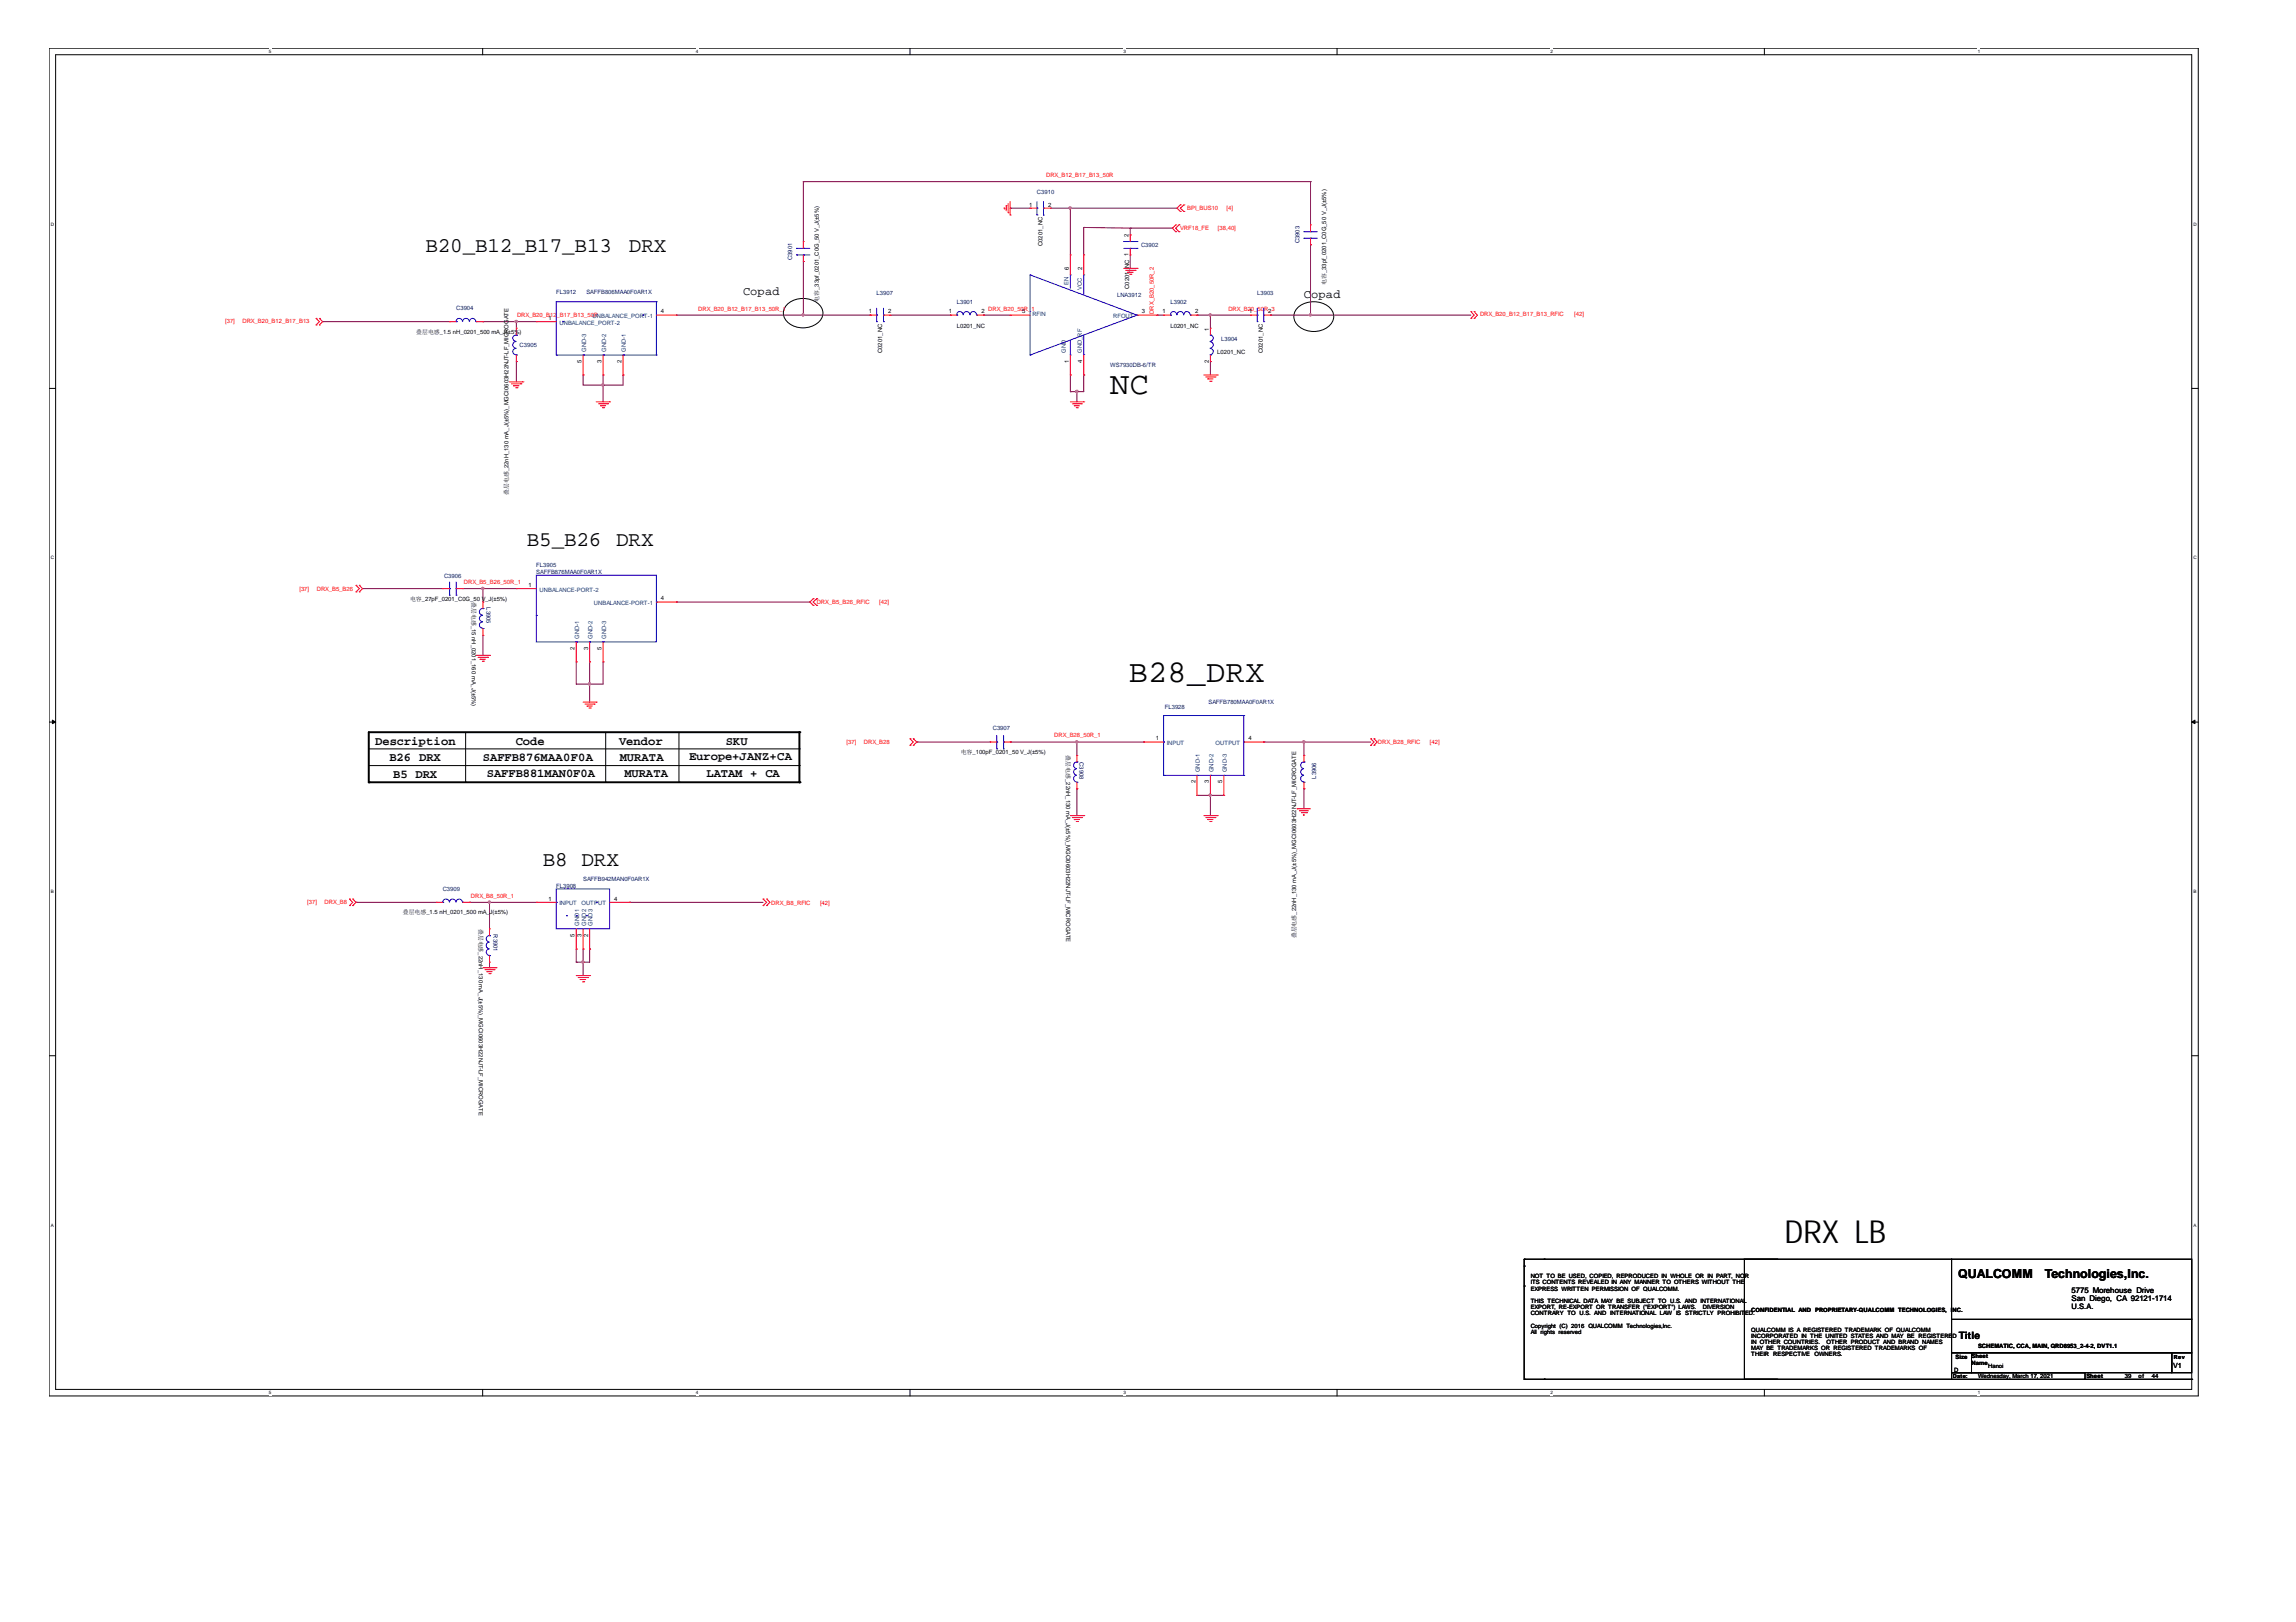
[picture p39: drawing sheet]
<svg xmlns="http://www.w3.org/2000/svg" width="297mm" height="210mm" viewBox="0 0 297 210" stroke-linecap="round" stroke-linejoin="round" font-family="sans-serif">
<defs><g id="words">
<g font-size="4.1">
<text x="143.6" y="51">NC</text>
<text x="146.1" y="88.3">B28_DRX</text>
<text x="230.9" y="160.8">DRX LB</text>
</g>
<g font-size="2.7">
<text x="55" y="32.6">B20_B12_B17_B13</text>
<text x="81.4" y="32.6">DRX</text>
<text x="68.2" y="70.6">B5_B26 DRX</text>
<text x="70.2" y="112">B8 DRX</text>
</g>
<g font-size="1.6">
<text x="96.1" y="38.1">Copad</text>
<text x="168.7" y="38.5">Copad</text>
<text x="48.6" y="96.4">Description</text>
<text x="50.4" y="98.5">B26 DRX</text>
<text x="50.9" y="100.7">B5 DRX</text>
<text x="62.5" y="98.5">SAFFB876MAA0F0A</text>
<text x="63" y="100.5">SAFFB881MAN0F0A</text>
<text x="66.7" y="96.4">Code</text>
<text x="80.1" y="96.4">Vendor</text>
<text x="80.2" y="98.5">MURATA</text>
<text x="80.8" y="100.6">MURATA</text>
<text x="89.2" y="98.4">Europe+JANZ+CA</text>
<text x="91.4" y="100.5">LATAM + CA</text>
<text x="93.9" y="96.4">SKU</text>
<text x="253.3" y="165.4">QUALCOMM</text>
<text x="264.5" y="165.4">Technologies,Inc.</text>
</g>
<text font-size="1.3" x="253.4" y="173.3">Title</text>
<g font-size="1">
<text x="268" y="167.3">5775 Morehouse Drive</text>
<text x="268" y="169.4">U.S.A.</text>
<text x="268" y="168.4">San Diego, CA 92121-1714</text>
</g>
<text font-size=".9" x="281.1" y="177">V1</text>
<g font-size=".8" fill="#f00">
<text x="135.3" y="22.9">DRX_B12_B17_B13_50R</text>
<text x="152.7" y="29.8">VRF18_FE</text>
<text x="153.6" y="27.1">BPI_BUS10</text>
<text x="157.6" y="29.8">[38,40]</text>
<text x="158.7" y="27.1">[4]</text>
<text x="29.1" y="41.8">[37]</text>
<text x="31.4" y="41.8">DRX_B20_B12_B17_B13</text>
<text x="66.9" y="41">DRX_B20_B12_B17_B13_50R</text>
<text x="90.3" y="40.2">DRX_B20_B12_B17_B13_50R_1</text>
<text x="127.8" y="40.2">DRX_B20_50R_1</text>
<text x="149.3" y="40.6" transform="rotate(-90 149.3 40.6)">DRX_B20_50R_2</text>
<text x="158.9" y="40.2">DRX_B20_50R_3</text>
<text x="191.5" y="41">DRX_B20_B12_B17_B13_RFIC</text>
<text x="203.7" y="41">[42]</text>
<text x="38.7" y="76.5">[37]</text>
<text x="41" y="76.5">DRX_B5_B26</text>
<text x="60" y="75.6">DRX_B5_B26_50R_1</text>
<text x="105.7" y="78.1">DRX_B5_B26_RFIC</text>
<text x="113.7" y="78.1">[42]</text>
<text x="136.4" y="95.4">DRX_B28_50R_1</text>
<text x="109.5" y="96.2">[37]</text>
<text x="111.8" y="96.2">DRX_B28</text>
<text x="178.3" y="96.3">DRX_B28_RFIC</text>
<text x="185" y="96.3">[42]</text>
<text x="39.8" y="117">[37]</text>
<text x="42" y="117">DRX_B8</text>
<text x="60.9" y="116.2">DRX_B8_50R_1</text>
<text x="99.8" y="117.2">DRX_B8_RFIC</text>
<text x="106.1" y="117.2">[42]</text>
</g>
<g font-size=".8">
<text x="133.1" y="26.7">1</text>
<text x="135.6" y="26.7">2</text>
<text x="134.9" y="31.8" transform="rotate(-90 134.9 31.8)">C0201_NC</text>
<text x="138.3" y="35" transform="rotate(-90 138.3 35)">6</text>
<text x="140" y="35" transform="rotate(-90 140 35)">2</text>
<text x="146" y="30.7" transform="rotate(-90 146 30.7)">2</text>
<text x="71" y="41.4">1</text>
<text x="85.5" y="40.6">4</text>
<text x="105.9" y="39" transform="rotate(-90 105.9 39)">电容_33pf_0201_C0G_50 V_J(±5%)</text>
<text x="112.4" y="40.6">1</text>
<text x="114.9" y="40.6">2</text>
<text x="122.8" y="40.6">1</text>
<text x="127" y="40.6">2</text>
<text x="132.2" y="40.6">5</text>
<text x="146.1" y="37.4" transform="rotate(-90 146.1 37.4)">C0201_NC 1</text>
<text x="147.7" y="40.6">3</text>
<text x="150.4" y="40.6">1</text>
<text x="154.6" y="40.6">2</text>
<text x="161.6" y="40.6">1</text>
<text x="164.1" y="40.6">2</text>
<text x="171.6" y="36.9" transform="rotate(-90 171.6 36.9)">电容_33pf_0201_C0G_50 V_J(±5%)</text>
<text x="53.8" y="43.2">叠层电感_1.5 nH_0201_500 mA_J(±5%)</text>
<text x="75.2" y="47" transform="rotate(-90 75.2 47)">5</text>
<text x="77.8" y="47" transform="rotate(-90 77.8 47)">3</text>
<text x="80.4" y="47" transform="rotate(-90 80.4 47)">2</text>
<text x="114.1" y="45.7" transform="rotate(-90 114.1 45.7)">C0201_NC</text>
<text x="123.8" y="42.4">L0201_NC</text>
<text x="138.3" y="47" transform="rotate(-90 138.3 47)">1</text>
<text x="140" y="47" transform="rotate(-90 140 47)">4</text>
<text x="151.4" y="42.4">L0201_NC</text>
<text x="156.4" y="47" transform="rotate(-90 156.4 47)">2</text>
<text x="156.4" y="42.8" transform="rotate(-90 156.4 42.8)">1</text>
<text x="157.5" y="45.8">L0201_NC</text>
<text x="163.4" y="45.7" transform="rotate(-90 163.4 45.7)">C0201_NC</text>
<text x="65.8" y="64.1" transform="rotate(-90 65.8 64.1)">叠层电感_22nH_130 mA_J(±5%)_MGCI0603H22NJT-LF_MICROGATE</text>
<text x="53" y="77.8">电容_27pF_0201_C0G_50 V_J(±5%)</text>
<text x="61" y="77.9" transform="rotate(90 61 77.9)">叠层电感_15 nH_0201_160 mA_J(±5%)</text>
<text x="68.4" y="76">1</text>
<text x="85.5" y="77.7">4</text>
<text x="74.3" y="84.1" transform="rotate(-90 74.3 84.1)">2</text>
<text x="76.1" y="84.1" transform="rotate(-90 76.1 84.1)">3</text>
<text x="77.8" y="84.1" transform="rotate(-90 77.8 84.1)">5</text>
<text x="149.5" y="95.8">1</text>
<text x="161.5" y="95.8">4</text>
<text x="124.3" y="97.6">电容_100pF_0201_50 V_J(±5%)</text>
<text x="137.9" y="97.8" transform="rotate(90 137.9 97.8)">叠层电感_22nH_130 mA_J(±5%)_MGCI0603H22NJT-LF_MICROGATE</text>
<text x="154.6" y="101.4" transform="rotate(-90 154.6 101.4)">2</text>
<text x="156.4" y="101.4" transform="rotate(-90 156.4 101.4)">3</text>
<text x="158.1" y="101.4" transform="rotate(-90 158.1 101.4)">5</text>
<text x="52.1" y="118.3">叠层电感_1.5 nH_0201_500 mA_J(±5%)</text>
<text x="71" y="116.6">1</text>
<text x="79.5" y="116.6">4</text>
<text x="61.9" y="120.2" transform="rotate(90 61.9 120.2)">叠层电感_22nH_130 mA_J(±5%)_MGCI0603H22NJT-LF_MICROGATE</text>
<text x="74.3" y="121.2" transform="rotate(-90 74.3 121.2)">5</text>
<text x="75.2" y="121.2" transform="rotate(-90 75.2 121.2)">3</text>
<text x="76.1" y="121.2" transform="rotate(-90 76.1 121.2)">2</text>
<text x="167.7" y="121.4" transform="rotate(-90 167.7 121.4)">叠层电感_22nH_130 mA_J(±5%)_MGCI0603H22NJT-LF_MICROGATE</text>
<text x="198" y="167">EXPRESS WRITTEN PERMISSION OF QUALCOMM.</text>
<text x="198" y="165.4">NOT TO BE USED, COPIED, REPRODUCED IIIN WHOLE OR IIIN PART, NOR</text>
<text x="198" y="165.4">NOT TO BE USED, COPIED, REPRODUCED</text>
<text x="198" y="166.2">ITS CONTENTS REVEALED IIIN ANY MANNER TO OTHERS WITHOUT THE</text>
<text x="198" y="166.2">ITS CONTENTS REVEALED N ANY MANNER TO OTHERS WITHOUT THE</text>
<text x="215.1" y="165.4">N WHOLE OR</text>
<text x="221.1" y="165.4">N PART, NOR</text>
<text x="198" y="171.8">Copyright (C) 2016 QUALCOMM Technologies,Inc.</text>
<text x="198" y="172.6">All rights reserved</text>
<text x="198" y="168.6">THIS TECHNICAL DATA MAY BE SUBJECT TO U.S. AND IIINTERNATIONAL</text>
<text x="198" y="170.2">CONTRARY TO U.S. AND IIINTERNATIONAL LAW IIIS STRICTLY PROHIBIT</text>
<text x="198" y="168.6">THIS TECHNICAL DATA MAY BE SUBJECT TO U.S. AND</text>
<text x="198" y="170.2">CONTRARY TO U.S. AND</text>
<text x="198" y="169.4">EXPORT, RE-EXPORT OR TRANSFER (((&quot;&quot;&quot;EXPORT&quot;) LAWS.</text>
<text x="198" y="169.4">EXPORT, RE-EXPORT OR TRANSFER</text>
<text x="208.5" y="170.2">NTERNATIONAL LAW</text>
<text x="213.1" y="169.4">EXPORT&quot;) LAWS.</text>
<text x="217" y="170.2">S STRICTLY PROHIBIT</text>
<text x="220.2" y="168.6">NTERNATIONAL</text>
<text x="220.3" y="169.4">DIVERSION</text>
<text x="225.8" y="170.2">ED.</text>
<text x="226.6" y="169.7">CONFIDENTIAL AND PROPRIETARY-QUALCOMM TECHNOLOGIES, INC.</text>
<text x="226.6" y="173.1">INCORPORATED IIIN THE UNITED STATES AND MAY BE REGISTERED</text>
<text x="226.6" y="173.1">INCORPORATED</text>
<text x="226.6" y="172.3">QUALCOMM IIIS A REGISTERED TRADEMARK OF QUALCOMM</text>
<text x="226.6" y="173.9">IN OTHER COUNTRIES.</text>
<text x="226.6" y="172.3">QUALCOMM</text>
<text x="231.6" y="172.3">S A REGISTERED TRADEMARK OF QUALCOMM</text>
<text x="233.2" y="173.1">N THE UNITED STATES AND MAY BE REGISTERED</text>
<text x="236.3" y="173.9">OTHER PRODUCT AND BRAND NAMES</text>
<text x="226.6" y="174.7">MAY BE TRADEMARKS OR REGISTERED TRADEMARKS OF</text>
<text x="226.6" y="175.5">THEIR</text>
<text x="229.4" y="175.5">RESPECTIVE</text>
<text x="234.7" y="175.5">OWNERS.</text>
<text x="252.8" y="177.5">D</text>
<text x="253" y="175.9">Size Sheet</text>
<text x="253" y="175.9">Size</text>
<text x="255.1" y="176.6">Name</text>
<text x="255.1" y="175.8">Sheet</text>
<text x="255.9" y="174.5">SCHEMATIC, CCA, MAIN, QRD8953_2-4-2, DVT1.1</text>
<text x="255.9" y="178.4">Wednesday, March 17, 2021</text>
<text x="257.2" y="177.1">Hanoi</text>
<text x="269.9" y="178.4">Sheet</text>
<text x="274.9" y="178.4">39</text>
<text x="276.6" y="178.4">of</text>
<text x="278.4" y="178.4">44</text>
</g>
<g font-size=".8" fill="#000080">
<text x="134.2" y="25.1">C3910</text>
<text x="102.5" y="33.7" transform="rotate(-90 102.5 33.7)">C3901</text>
<text x="147.6" y="32">C3902</text>
<text x="168.1" y="31.5" transform="rotate(-90 168.1 31.5)">C3903</text>
<text x="59" y="40.1">C3904</text>
<text x="72" y="38">FL3912</text>
<text x="75.9" y="38">SAFFB806MAA0F0AR1X</text>
<text x="113.4" y="38.2">L3907</text>
<text x="123.8" y="39.3">L3901</text>
<text x="144.5" y="38.5">LNA3912</text>
<text x="151.4" y="39.3">L3902</text>
<text x="162.6" y="38.2">L3903</text>
<text x="67.2" y="44.8">C3905</text>
<text x="143.6" y="47.5">WS7930DB-6/TR</text>
<text x="158" y="44.1">L3904</text>
<text x="57.4" y="74.8">C3906</text>
<text x="69.4" y="73.4">FL3905</text>
<text x="69.4" y="74.3">SAFFB876MAA0F0AR1X</text>
<text x="62.9" y="78.6" transform="rotate(90 62.9 78.6)">L3905</text>
<text x="128.4" y="94.5">C3907</text>
<text x="150.7" y="91.8">FL3928</text>
<text x="156.3" y="91.2">SAFFB780MAA0F0AR1X</text>
<text x="139.7" y="98.6" transform="rotate(90 139.7 98.6)">C3908</text>
<text x="170.3" y="100.8" transform="rotate(-90 170.3 100.8)">L3906</text>
<text x="57.3" y="115.2">C3909</text>
<text x="72" y="114.9">FL3908</text>
<text x="75.4" y="114">SAFFB942MAN0F0AR1X</text>
<text x="63.8" y="120.9" transform="rotate(90 63.8 120.9)">R3901</text>
</g>
<g font-size=".8" fill="#004080">
<text x="76.7" y="41.2">UNBALANCE_PORT-1</text>
<text x="133.6" y="41">RFIN</text>
<text x="138.2" y="36.9" transform="rotate(-90 138.2 36.9)">EN</text>
<text x="140" y="37.6" transform="rotate(-90 140 37.6)">VCC</text>
<text x="144" y="41.2">RFOUT</text>
<text x="72.4" y="42">UNBALANCE_PORT-2</text>
<text x="75.8" y="45.5" transform="rotate(-90 75.8 45.5)">GND-3</text>
<text x="78.4" y="45.5" transform="rotate(-90 78.4 45.5)">GND-2</text>
<text x="81" y="45.5" transform="rotate(-90 81 45.5)">GND-1</text>
<text x="137.9" y="45.7" transform="rotate(-90 137.9 45.7)">GND</text>
<text x="140" y="45.7" transform="rotate(-90 140 45.7)">GND_RF</text>
<text x="69.8" y="76.6">UNBALANCE-PORT-2</text>
<text x="74.9" y="82.6" transform="rotate(-90 74.9 82.6)">GND-1</text>
<text x="76.7" y="82.6" transform="rotate(-90 76.7 82.6)">GND-2</text>
<text x="76.8" y="78.3">UNBALANCE-PORT-1</text>
<text x="78.4" y="82.6" transform="rotate(-90 78.4 82.6)">GND-3</text>
<text x="151" y="96.4">INPUT</text>
<text x="155.2" y="99.9" transform="rotate(-90 155.2 99.9)">GND-1</text>
<text x="157" y="99.9" transform="rotate(-90 157 99.9)">GND-2</text>
<text x="157.3" y="96.4">OUTPUT</text>
<text x="158.7" y="99.9" transform="rotate(-90 158.7 99.9)">GND-3</text>
<text x="72.4" y="117.2">INPUT</text>
<text x="74.9" y="119.8" transform="rotate(-90 74.9 119.8)">GND1</text>
<text x="75.2" y="117.2">OUTPUT</text>
<text x="75.8" y="119.8" transform="rotate(-90 75.8 119.8)">GND2</text>
<text x="76.7" y="119.8" transform="rotate(-90 76.7 119.8)">GND3</text>
</g>
<g font-size=".7">
<text x="252.6" y="178.3">Date:</text>
<text x="281.2" y="175.9">Rev</text>
</g>
<g font-size=".6">
<text x="34.8" y="6.9">5</text>
<text x="90" y="6.9">4</text>
<text x="145.3" y="6.9">3</text>
<text x="200.6" y="6.9">2</text>
<text x="255.9" y="6.9">1</text>
<text x="6.6" y="29.2">D</text>
<text x="283.8" y="29.2">D</text>
<text x="6.6" y="72.4">C</text>
<text x="283.8" y="72.4">C</text>
<text x="6.6" y="115.6">B</text>
<text x="283.8" y="115.6">B</text>
<text x="6.6" y="158.8">A</text>
<text x="283.8" y="158.8">A</text>
<text x="34.8" y="180.4">5</text>
<text x="90" y="180.4">4</text>
<text x="145.3" y="180.4">3</text>
<text x="200.6" y="180.4">2</text>
<text x="255.9" y="180.4">1</text>
</g>
</g></defs>
<path d="M6.3 6.2h278.1v174.4l-278 .1zM7.2 7.1h276.3v172.7h-276.3z" fill="none" stroke="#000" stroke-width=".13"/>
<g fill="#fff">
<path d="M34.8 6.3h.3v.7h-.3z"/>
<path d="M34.8 179.9h.3v.7h-.3z"/>
</g>
<path d="M62.4 6.2v.9M62.4 179.8v.9" fill="none" stroke="#000" stroke-width=".13"/>
<g fill="#fff">
<path d="M90 6.3h.3v.7h-.3z"/>
<path d="M90 179.9h.3v.7h-.3z"/>
</g>
<path d="M117.7 6.2v.9M117.7 179.8v.9" fill="none" stroke="#000" stroke-width=".13"/>
<g fill="#fff">
<path d="M145.3 6.3h.3v.7h-.3z"/>
<path d="M145.3 179.9h.3v.7h-.3z"/>
</g>
<path d="M173 6.2v.9M173 179.8v.9" fill="none" stroke="#000" stroke-width=".13"/>
<g fill="#fff">
<path d="M200.6 6.3h.3v.7h-.3z"/>
<path d="M200.6 179.9h.3v.7h-.3z"/>
</g>
<path d="M228.3 6.2v.9M228.3 179.8v.9" fill="none" stroke="#000" stroke-width=".13"/>
<g fill="#fff">
<path d="M255.9 6.3h.3v.7h-.3z"/>
<path d="M255.9 179.9h.3v.7h-.3z"/>
<path d="M6.6 28.7h.3v.7h-.3z"/>
<path d="M283.8 28.7h.3v.7h-.3z"/>
<path d="M6.6 71.9h.3v.6h-.3z"/>
<path d="M283.8 71.9h.3v.6h-.3z"/>
</g>
<path d="M6.4 50.3h.8M283.6 50.3h.8" fill="none" stroke="#000" stroke-width=".13"/>
<g fill="#fff">
<path d="M6.6 115h.3v.7h-.3z"/>
<path d="M283.8 115h.3v.7h-.3z"/>
</g>
<path d="M6.4 93.4h.8M283.6 93.4h.8" fill="none" stroke="#000" stroke-width=".13"/>
<g fill="#000" stroke="#000" stroke-width=".13">
<path d="M6.8 93.2l.4 .2-.4 .3z" fill-rule="evenodd"/>
<path d="M283.5 93.4l.5-.2v.5z" fill-rule="evenodd"/>
</g>
<g fill="#fff">
<path d="M6.6 158.2h.3v.7h-.3z"/>
<path d="M283.8 158.2h.3v.7h-.3z"/>
</g>
<g fill="none" stroke="#000" stroke-width=".13">
<path d="M101.7 39.6a3.1 3.1 0 0 1 4.4 0 1.65 1.65 0 0 1-.9 2.6 2.88 2.88 0 0 1-3.8-1.2l-.1-.5 .1-.5zM167.7 40a3.1 3.1 0 0 1 4.5 0 1.69 1.69 0 0 1-.9 2.6 2.91 2.91 0 0 1-3.8-1.1l-.1-.5 .1-.6zM47.7 96.9h55.7M47.7 99.1h55.7M60.2 94.8v6.4M78.4 94.8v6.4M87.8 94.8v6.4M103.4 96.9h.1M103.4 99.1h.1M60.2 101.2h.1M78.4 101.2h.1M87.8 101.2h.1"/>
<path d="M6.4 136.6h.8M283.6 136.6h.8M197.2 178.5h.1M197.2 166.4h.1M197.2 163h.1M197.2 163.8h.1M197.2 178.5h32.8M197.2 163v15.5M197.2 163h32.8M199.8 163h.1M199.8 178.5h.1M225.7 163h26.8v15.5h-26.8z"/>
<path d="M252.5 163h31v7.7h-31zM252.5 170.7h31v4.4h-31zM252.5 175.1h2.6v2.5h-2.6zM252.5 177.6h17.2v.9h-17.2zM255.1 175.1h25.9v2.5h-25.9zM269.7 178.5h13.8M281 175.1h2.5v2.5h-2.5zM283.5 178.5h.1"/>
</g>
<path d="M103.4 94.8h-55.7v6.4M103.4 94.8h.1M103.4 94.8v6.4M47.7 101.2h.1M47.7 101.2h55.7M103.4 101.2h.1" fill="none" stroke="#000" stroke-width=".25"/>
<g fill="none" stroke="#800040" stroke-width=".13">
<path d="M103.9 23.5h.1M103.9 33.8h.1M103.9 23.5h65.6M103.9 23.5v7.8M103.9 33.8v7M130.7 26.9h.1M130.7 26.9h2.6M135.9 26.9h16.4M138.5 26.9h.1M138.5 26.9v6.1M140.2 29.4h.1M140.2 29.4v3.6"/>
<path d="M140.2 29.4l6 .1M146.2 29.5h5.5M146.2 29.5h.1M146.2 30.4h.1M146.2 34.7h.1M146.2 29.5v.9M146.2 33v1.7M169.5 23.5h.1M169.5 31.7h.1M169.5 23.5v5.6M169.5 31.7v9.1M41.7 41.6h.1"/>
<path d="M41.7 41.6h16.5M62.5 41.6h.1M62.5 41.6h6.9M66.8 41.6h.1M66.8 46.8h.1M66.8 41.6v.9M66.8 46.8v2.6M75.4 48.5h.1M75.4 48.5v1.3h5.2v-1.3M78 48.5h.1M78 49.8h.1M78 48.5v3.5"/>
<path d="M80.6 48.5h.1M87.5 40.8h.1M87.5 40.8h25.1M112.6 40.8h.1M115.1 40.8h7.8M122.9 40.8h.1M127.3 40.8h.1M127.3 40.8h3.4M138.5 48.5h.1M138.5 50.7h.1M138.5 48.5v2.2M139.3 50.7h.1"/>
<path d="M139.3 50.5h.1M139.3 50.5v1.5M140.2 48.5h.1M140.2 48.5v2.2h-1.7M149.7 40.8h.1M149.7 40.8h.8M154.9 40.8h.1M154.9 40.8h6.9M156.6 40.8h.1M156.6 46.8h.1M156.6 40.8v1.7M156.6 46.8v1.7"/>
<path d="M164.4 40.8h.1M164.4 40.8h25.9M169.5 40.8h.1M46.9 76.2h.1M46.9 76.2h10.4M59.9 76.2h6.9M62.5 76.2h.1M62.5 76.2v1.7M66.8 76.2h.1M87.5 77.9h.1M87.5 77.9h17.3M62.5 84.8h.1"/>
<path d="M62.5 82.2v2.6M74.5 85.7h.1M74.5 85.7v2.8h3.5v-2.8M76.3 85.7h.1M76.3 88.5h.1M76.3 85.7v5.2M78 85.7h.1M118.6 96h.1M118.6 96h9.5M130.7 96h.1M130.7 96h17.3M139.3 96h.1"/>
<path d="M139.3 96v1.8M163.5 96h.1M163.5 96h13.8M168.7 96h.1M168.7 96v1.8M46.1 116.8h.1M46.1 116.8h10.3M60.7 116.8h.1M60.7 116.8h8.7M63.3 116.8h.1M63.3 116.8v3.4M81.4 116.8h17.3"/>
<path d="M81.4 116.8h.1M139.3 102.1h.1M139.3 102.1v3.5M154.9 102.9h.1M154.9 102.9h3.4M156.6 102.9h.1M156.6 102.9v2.7M168.7 102.1h.1M168.7 102.1v2.6M63.3 125.2h.1M63.3 124.5v.7M74.5 122.8h.1"/>
<path d="M74.5 124.5h.1M74.5 122.8v1.7M75.4 124.5h.1M75.4 122.8h.1M75.4 122.8v3.5M76.3 122.8h.1M76.3 122.8v1.7h-1.8"/>
</g>
<g fill="#f0f" stroke="#f0f" stroke-width=".13">
<path d="M63.2 116.6h.2v.2h-.2z" fill-rule="evenodd"/>
<path d="M66.7 41.5h.2v.2h-.2z" fill-rule="evenodd"/>
<path d="M139.2 95.9h.2v.2h-.2z" fill-rule="evenodd"/>
<path d="M77.9 49.7h.2v.2h-.2z" fill-rule="evenodd"/>
<path d="M75.3 124.4h.2v.2h-.2z" fill-rule="evenodd"/>
<path d="M138.3 26.8h.2v.2h-.2z" fill-rule="evenodd"/>
<path d="M156.5 40.6h.2v.3h-.2z" fill-rule="evenodd"/>
<path d="M169.4 40.6h.2v.3h-.2z" fill-rule="evenodd"/>
<path d="M139.2 50.5h.2v.3h-.2z" fill-rule="evenodd"/>
<path d="M168.6 95.9h.2v.2h-.2z" fill-rule="evenodd"/>
<path d="M103.8 40.6h.2v.3h-.2z" fill-rule="evenodd"/>
<path d="M156.5 102.8h.2v.2h-.2z" fill-rule="evenodd"/>
<path d="M62.3 76h.3v.2h-.3z" fill-rule="evenodd"/>
<path d="M76.1 88.4h.3v.2h-.3z" fill-rule="evenodd"/>
<path d="M63.2 116.6h.2v.2h-.2z" fill-rule="evenodd"/>
<path d="M66.7 41.5h.2v.2h-.2z" fill-rule="evenodd"/>
<path d="M139.2 95.9h.2v.2h-.2z" fill-rule="evenodd"/>
<path d="M77.9 49.7h.2v.2h-.2z" fill-rule="evenodd"/>
<path d="M75.3 124.4h.2v.2h-.2z" fill-rule="evenodd"/>
<path d="M138.3 26.8h.2v.2h-.2z" fill-rule="evenodd"/>
<path d="M156.5 40.6h.2v.3h-.2z" fill-rule="evenodd"/>
<path d="M169.4 40.6h.2v.3h-.2z" fill-rule="evenodd"/>
<path d="M139.2 50.5h.2v.3h-.2z" fill-rule="evenodd"/>
<path d="M168.6 95.9h.2v.2h-.2z" fill-rule="evenodd"/>
<path d="M103.8 40.6h.2v.3h-.2z" fill-rule="evenodd"/>
<path d="M156.5 102.8h.2v.2h-.2z" fill-rule="evenodd"/>
<path d="M62.3 76h.3v.2h-.3z" fill-rule="evenodd"/>
<path d="M76.1 88.4h.3v.2h-.3z" fill-rule="evenodd"/>
</g>
<g fill="none" stroke="#f00" stroke-width=".13">
<path d="M103.9 31.3h.1M103.9 33.8h.1M103.9 31.3v.8M103.9 33v.8M129.9 27h.1M129.9 26.9v.1M130.2 26.6h.1M130.2 26.6v.7M130.4 27.5h.1M130.4 26.3v1.2M130.7 27.8h.1M130.7 26.1v1.7"/>
<path d="M133.3 26.9h.9M133.3 26.9h.1M135 26.9h.9M135.9 26.9h.1M138.5 33h.1M138.5 33v2.6M140.2 33h.1M140.2 33v2.6M145.4 34.7h1.7M145.6 35h1.3M145.9 35.2h.1M145.9 35.2h.7"/>
<path d="M146.1 35.5h.2M146.2 33h.1M146.2 30.4h.1M146.2 30.4v.9M146.2 32.1v.9M146.3 35.5h.1M146.9 35h.1M147.1 34.7h.1M152.1 29.1l-.4 .4 .4 .5M152.1 29.1h.1M152.1 30h.1M152.5 29.1l-.4 .4 .4 .5"/>
<path d="M152.5 30h.1M152.5 29.1h.1M152.7 26.5l-.4 .4 .4 .5M152.7 26.5h.1M152.7 27.4h.1M153.2 26.5l-.5 .4 .5 .5M153.2 27.4h.1M153.2 26.5h.1M169.5 29.1h.1M169.5 31.7h.1M169.5 29.1v.9M169.5 30.8v.9"/>
<path d="M40.9 42.1h.1M40.9 41.2h.1M40.9 41.2l.4 .4-.4 .4M41.3 41.2h.1M41.3 42.1h.1M41.3 41.2l.4 .4-.4 .4M58.2 41.6h.1M58.2 41.6h.8M61.6 41.6h.9M62.5 41.6h.1M65.9 49.4h1.7M66.2 49.7h1.2"/>
<path d="M66.4 49.9h.1M66.4 49.9h.7M66.7 50.2h.2M66.8 46.8h.1M66.8 42.5h.1M66.8 42.5v.9M66.8 45.9v.9M66.9 50.2h.1M67.4 49.7h.1M67.6 49.4h.1M69.4 41.6h.1M69.4 41.6h2.6"/>
<path d="M75.4 48.5h.1M75.4 45.9v2.6M77.1 52h1.8M77.4 52.3h1.2M77.7 52.5h.7M77.7 52.5h.1M77.9 52.8h.2M78 48.5h.1M78 45.9v2.6M78.1 52.8h.1M78.6 52.3h.1M78.9 52h.1"/>
<path d="M80.6 48.5h.1M80.6 45.9v2.6M84.9 40.8h2.6M87.5 40.8h.1M112.6 40.8h.1M112.6 40.8h.8M114.3 40.8h.8M115.1 40.8h.1M122.9 40.8h.1M122.9 40.8h.9M126.4 40.8h.9M127.3 40.8h.1"/>
<path d="M130.7 40.8h.1M130.7 40.8h2.6M138.5 48.5h.1M138.5 52h1.7M138.5 45.9v2.6M138.7 52.3h1.2M139 52.5h.1M139 52.5h.7M139.2 52.8h.2M139.4 52.8h.1M139.9 52.3h.1M140.2 52h.1"/>
<path d="M140.2 48.5h.1M140.2 45.9v2.6M147.1 40.8h2.6M149.7 40.8h.1M150.5 40.8h.9M150.5 40.8h.1M154 40.8h.9M154.9 40.8h.1M155.7 48.5h1.8M156 48.8h1.2M156.3 49h.6M156.3 49h.1"/>
<path d="M156.5 49.3h.2M156.6 42.5h.1M156.6 46.8h.1M156.6 42.5v.9M156.6 45.9v.9M156.7 49.3h.1M157.2 48.8h.1M157.5 48.5h.1M161.8 40.8h.1M161.8 40.8h.8M163.5 40.8h.9M164.4 40.8h.1"/>
<path d="M190.3 41.2h.1M190.3 40.3h.1M190.3 40.3l.4 .5-.4 .4M190.7 41.2h.1M190.7 40.3h.1M190.7 40.3l.4 .5-.4 .4M46.1 76.6h.1M46.1 75.7h.1M46.1 75.8l.4 .4-.4 .4M46.5 75.7h.1M46.5 76.6h.1M46.5 75.8l.4 .4-.4 .4"/>
<path d="M57.3 76.2h.1M57.3 76.2h.9M59 76.2h.9M59.9 76.2h.1M62.5 77.9h.1M62.5 77.9v.9M66.8 76.2h2.6M66.8 76.2h.1M84.9 77.9h2.6M87.5 77.9h.1M105.2 77.5l-.4 .4 .4 .4M105.2 77.5h.1"/>
<path d="M105.2 78.3h.1M105.7 78.3h.1M105.7 77.5h.1M105.7 77.5l-.5 .4 .5 .4M61.6 84.8h1.7M61.8 85.1h1.3M62.1 85.3h.1M62.1 85.3h.7M62.4 85.6h.2M62.5 82.2h.1M62.5 81.3v.9M62.6 85.6h.1"/>
<path d="M63.1 85.1h.1M63.3 84.8h.1M74.5 85.7h.1M74.5 83.1v2.6M75.4 90.9h1.7M75.7 91.1h1.2M75.9 91.4h.7M75.9 91.4h.1M76.2 91.6h.2M76.3 85.7h.1M76.3 83.1v2.6M76.4 91.6h.1"/>
<path d="M76.9 91.1h.1M77.1 90.9h.1M78 85.7h.1M78 83.1v2.6M117.7 95.6h.1M117.7 96.4h.1M117.7 95.6l.5 .4-.5 .4M118.2 95.6l.4 .4-.4 .4M118.2 96.4h.1M118.2 95.6h.1M128.1 96h.1M128.1 96h.8"/>
<path d="M129.8 96h.9M130.7 96h.1M139.3 97.8h.1M139.3 97.8v.8M148 96h.1M148 96h2.5M160.9 96h2.6M163.5 96h.1M168.7 97.8h.1M168.7 97.8v.8M177.3 95.6h.1M177.3 96.4h.1"/>
<path d="M177.3 95.6l.5 .4-.5 .4M177.8 95.6h.1M177.8 96.4h.1M177.8 95.6l.4 .4-.4 .4M45.2 117.2h.1M45.2 116.3h.1M45.2 116.3l.4 .5-.4 .4M45.6 116.3h.1M45.6 117.2h.1M45.6 116.3l.5 .5-.5 .4M56.4 116.8h.1M56.4 116.8h.9"/>
<path d="M59.9 116.8h.8M60.7 116.8h.1M69.4 116.8h.1M69.4 116.8h2.6M78.9 116.8h2.5M81.4 116.8h.1M98.7 117.2h.1M98.7 116.3h.1M98.7 116.3l.5 .5-.5 .4M99.2 117.2h.1M99.2 116.3h.1M99.2 116.3l.4 .5-.4 .4"/>
<path d="M138.5 105.6h1.7M138.7 105.8h1.2M139 106.1h.1M139 106.1h.7M139.2 106.3h.2M139.3 102.1h.1M139.3 101.2v.9M139.4 106.3h.1M139.9 105.8h.1M140.2 105.6h.1M154.9 102.9h.1M154.9 100.3v2.6"/>
<path d="M155.7 105.6h1.8M156 105.8h1.2M156.3 106.1h.6M156.3 106.1h.1M156.5 106.3h.2M156.6 102.9h.1M156.6 100.3v2.6M156.7 106.3h.1M157.2 105.8h.1M157.5 105.6h.1M158.3 102.9h.1M158.3 100.3v2.6"/>
<path d="M167.8 104.7h.1M167.8 104.7h1.7M168.1 104.9h.1M168.1 104.9h1.2M168.4 105.2h.6M168.6 105.5h.1M168.6 105.5h.2M168.7 102.1h.1M168.7 101.2v.9M169 105.2h.1M62.5 125.2h1.7M62.7 125.5h1.2"/>
<path d="M63 125.7h.7M63 125.7h.1M63.2 126h.2M63.3 124.5h.1M63.3 120.2h.1M63.3 120.2v.9M63.3 123.7v.8M63.4 126h.1M63.9 125.5h.1M64.2 125.2h.1M74.5 122.8h.1M74.5 126.3h1.8"/>
<path d="M74.5 120.2v2.6M74.8 126.5h1.2M75.1 126.8h.1M75.1 126.8h.7M75.4 127.1h.1M75.4 122.8h.1M75.4 120.2v2.6M75.5 127.1h.1M76 126.5h.1M76.3 126.3h.1M76.3 122.8h.1M76.3 120.2v2.6"/>
</g>
<g fill="none" stroke="#00f" stroke-width=".13">
<path d="M72 39h.1M72 39h12.9M72 39v6.9M84.9 39h.1M84.9 39v6.9M103 32.1h.1M103 33h.1M103 32.1h1.8M103 33h1.8M103.9 32.1h.1M103.9 33h.1M113.4 39.9v1.7"/>
<path d="M114.3 39.9v1.7M133.3 35.6h.1M133.3 35.6v10.3M133.3 35.6l13.8 5.2M134.2 26.9h.1M134.2 27.8h.1M134.2 26.1v1.7M135 27.8h.1M135 26.9h.1M135 26.1v1.7M138.5 35.6h.1M138.5 35.6v1.7"/>
<path d="M140.2 35.6h.1M140.2 35.6v2.6M145.4 32.1h1.7M145.4 31.3h1.7M146.2 32.1h.1M146.2 31.3h.1M147.1 32.1h.1M147.1 31.3h.1M162.6 39.9v1.7M163.5 39.9v1.7M168.7 30h1.7M168.7 30.8h1.7"/>
<path d="M168.7 30h.1M168.7 30.8h.1M169.5 30h.1M169.5 30.8h.1M59 41.6a.4 .4 0 0 1 .4-.4 .4 .4 0 0 1 .4 .4M59 41.6h.1M59.9 41.6a.42 .42 0 0 1 .4-.4 .42 .42 0 0 1 .4 .4M60.7 41.6a.4 .4 0 0 1 .5-.4 .4 .4 0 0 1 .4 .4M61.6 41.6h.1M66.8 45.1a.4 .4 0 0 0-.5 .4 .4 .4 0 0 0 .5 .4M66.8 44.2a.42 .42 0 0 0-.5 .4 .42 .42 0 0 0 .5 .5M66.8 43.4a.4 .4 0 0 0-.5 .4 .4 .4 0 0 0 .5 .4"/>
<path d="M66.8 43.4h.1M66.8 45.9h.1M72 45.9h.1M72 45.9h12.9M72.8 41.6h.1M75.4 45.9h.1M78 45.9h.1M80.6 45.9h.1M83.2 40.8h.1M84.9 45.9h.1M113.4 40.8h.1M113.4 41.6h.1"/>
<path d="M114.3 41.6h.1M114.3 40.8h.1M123.8 40.7a.4 .4 0 0 1 .4-.4 .4 .4 0 0 1 .4 .4M123.8 40.8h.1M124.6 40.7a.42 .42 0 0 1 .5-.4 .42 .42 0 0 1 .4 .4M125.5 40.7a.4 .4 0 0 1 .4-.4 .4 .4 0 0 1 .4 .4M126.4 40.8h.1M133.3 45.9h.1M138.5 45.9h.1M138.5 44v1.9M140.2 45.9h.1M140.2 43.4v2.5"/>
<path d="M147.1 40.8h.1M147.1 40.8l-13.8 5.1M151.4 40.7a.4 .4 0 0 1 .4-.4 .4 .4 0 0 1 .4 .4M151.4 40.8h.1M152.3 40.7a.42 .42 0 0 1 .4-.4 .42 .42 0 0 1 .4 .4M153.2 40.7a.4 .4 0 0 1 .4-.4 .4 .4 0 0 1 .4 .4M154 40.8h.1M156.5 43.4a.4 .4 0 0 1 .5 .4 .4 .4 0 0 1-.5 .4M156.5 44.2a.42 .42 0 0 1 .5 .4 .42 .42 0 0 1-.5 .5M156.5 45.1a.4 .4 0 0 1 .5 .4 .4 .4 0 0 1-.5 .4M156.6 45.9h.1M156.6 43.4h.1"/>
<path d="M162.6 40.8h.1M162.6 41.6h.1M163.5 41.6h.1M163.5 40.8h.1M58.2 76.2h.1M58.2 77h.1M58.2 75.3v1.7M59 77h.1M59 76.2h.1M59 75.3v1.7M62.4 79.6a.4 .4 0 0 0-.4 .4 .4 .4 0 0 0 .4 .4M62.4 78.8a.42 .42 0 0 0-.4 .4 .42 .42 0 0 0 .4 .4"/>
<path d="M62.5 78.8h.1M69.4 74.4h15.5v8.7h-15.5zM69.4 79.6h.1M84.9 77.9h.1M62.4 80.5a.4 .4 0 0 0-.4 .4 .4 .4 0 0 0 .4 .4M62.5 81.3h.1M74.5 83.1h.1M76.3 83.1h.1M78 83.1h.1M128.9 96h.1M128.9 96.9h.1M128.9 95.2v1.7"/>
<path d="M129.8 96.9h.1M129.8 96h.1M129.8 95.2v1.7M139.3 99.5a.4 .4 0 0 0-.4 .4 .4 .4 0 0 0 .4 .4M139.3 98.6a.42 .42 0 0 0-.4 .4 .42 .42 0 0 0 .4 .5M139.3 98.6h.1M150.5 96h.1M150.5 92.6h.1M150.5 92.6h10.4M150.5 92.6v7.7M160.9 96h.1M160.9 92.6h.1"/>
<path d="M160.9 92.6v7.7M168.7 99.5a.4 .4 0 0 0-.4 .4 .4 .4 0 0 0 .4 .4M168.7 98.6a.42 .42 0 0 0-.4 .4 .42 .42 0 0 0 .4 .5M168.7 98.6h.1M57.3 116.8h.1M57.3 116.7a.42 .42 0 0 1 .4-.4 .42 .42 0 0 1 .4 .4M58.2 116.7a.4 .4 0 0 1 .4-.4 .4 .4 0 0 1 .4 .4M59 116.7a.4 .4 0 0 1 .4-.4 .4 .4 0 0 1 .4 .4M59.9 116.8h.1M72 115h6.9v5.2h-6.9zM72 116.8h.1M73.3 118.5h.1"/>
<path d="M74.5 118.5h.1M75.9 118.5h.1M77.1 116.8h.1M139.3 100.3a.42 .42 0 0 0-.4 .5 .42 .42 0 0 0 .4 .4M139.3 101.2h.1M150.5 100.3h.1M150.5 100.3h10.4M154.9 100.3h.1M156.6 100.3h.1M158.3 100.3h.1M160.9 100.3h.1M168.7 100.3a.42 .42 0 0 0-.4 .5 .42 .42 0 0 0 .4 .4"/>
<path d="M168.7 101.2h.1M63.3 122.8a.4 .4 0 0 0-.4 .4 .4 .4 0 0 0 .4 .4M63.3 121.9a.42 .42 0 0 0-.4 .5 .42 .42 0 0 0 .4 .4M63.3 121.1a.4 .4 0 0 0-.4 .4 .4 .4 0 0 0 .4 .4M63.3 121.1h.1M63.3 123.7h.1"/>
</g>
<use href="#words"/>
</svg>
